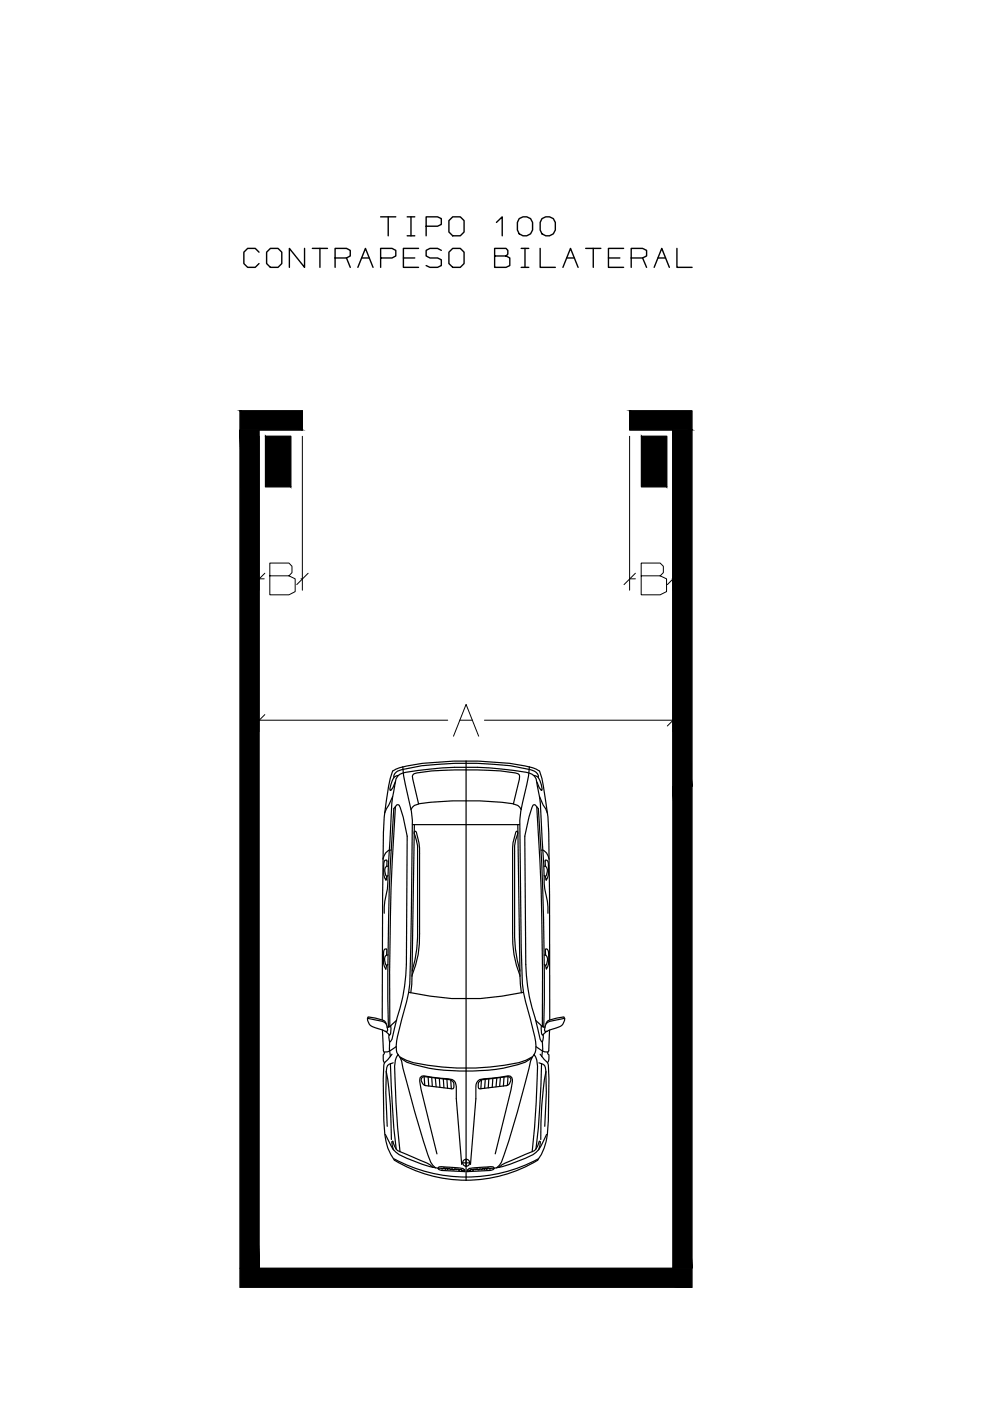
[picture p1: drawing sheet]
<svg xmlns="http://www.w3.org/2000/svg" width="210mm" height="297mm" viewBox="0 0 210 297" stroke-linecap="round" stroke-linejoin="round" font-family="sans-serif">
<!-- layer: 0 -->
<g fill="none" stroke="#000" stroke-width=".21">
<path d="M50.9 87.1h13.2M56.3 92.5h5.4v10.7h-5.4zM64.1 87.1v4h-9.2v177.8h87.8v-177.8h-9.2v-4M64.1 87.1h-13.2v185.8h95.8v-185.8h-13.2M64.1 92.5v32.6M133.5 87.1h13.2M133.5 92.5v32.6M136 92.5h5.4v10.7h-5.4zM142.7 92.5v62.6M54.9 122.7h1.1M56.1 121.5l-2.4 2.5M57.2 122.1h4.1l.6-.7v-1.3l-.6-.7h-4.1v6.7h4.1l1.3-.7v-2.7l-1.3-.6"/>
<path d="M63.8 122.7h.3M65.3 121.5l-2.4 2.5M133.5 122.7h1.2M134.7 121.5l-2.4 2.5M135.9 122.1h4.1l.6-.7v-1.3l-.6-.7h-4.1v6.7h4.1l1.3-.7v-2.7l-1.3-.6M142.5 122.7h.2M143.9 121.5l-2.4 2.5M54.9 152.7h40M56.1 151.5l-2.4 2.4M96.2 156.1l2.6-6.7 2.7 6.7M97.5 152.7h2.7M102.7 152.7h40"/>
<path d="M143.9 151.5l-2.4 2.4"/>
</g>
<g fill="none" stroke="#000" stroke-width=".25">
<path d="M83.2 168.9l-1.7 3.5M83.5 164.9a1.61 1.61 0 0 1 1.6-1.7 67.5 67.5 0 0 1 19.6-1.1 22.9 22.9 0 0 1 9 1.6l.4 .8v.4M83.8 171.1a522.4 522.4 0 0 0-1.2 46.6M84.5 164.4a1.41 1.41 0 0 0-1.3 1.1l-.6 1.8 .1 .3 .6-.6 .5-1.2M85.4 162.6a61.4 61.4 0 0 0 1.8 9.4l.2 1.9-.5 34.7-.7 3.8-1 3.7a16.2 16.2 0 0 0-1.2 6.6l.4 .9M87.1 171.7l.8-.9 1.1-.4a82 82 0 0 1 19.6 0l1.2 .4 .7 .9M87.4 174.8h22.8M87.9 174.8l-.6 32.2-.2 3.5M88.7 170.4l-1.2-5.2-.1-.7 .4-.5a73 73 0 0 1 18.3-.6l3.1 .5 .9 .4v.9l-1.2 5.2M98.8 161.4a45.7 45.7 0 0 0-14.8 1.7l-.8 .4a41.5 41.5 0 0 0-1.7 9.7l-.4 16.6-.1 26.4M98.8 161.4a45.7 45.7 0 0 1 14.9 1.7l.7 .4a49.8 49.8 0 0 1 1.9 13l.3 39.7M98.8 161.4v88.9"/>
<path d="M109.8 174.8l.5 32.2 .2 3.5M112.2 162.6a61.4 61.4 0 0 1-1.8 9.4l-.2 1.9 .3 27 .3 7.7 .6 3.8 1.1 3.7a16.2 16.2 0 0 1 1.1 6.6l-.3 .9M113.1 164.4a1.41 1.41 0 0 1 1.4 1.1l.4 1.8v.3a2.44 2.44 0 0 1-1.1-1.8M113.8 171.1a522.4 522.4 0 0 1 1.2 46.6M114.4 168.9l1.6 3.5M81.5 193.6l.1-2.5a29.8 29.8 0 0 0 .8-7.8l.5-10.4a36 36 0 0 1 1.1-7.8 2.36 2.36 0 0 1 2-1.4 75.8 75.8 0 0 1 26.2 .2 2.27 2.27 0 0 1 1.7 2.6 26.8 26.8 0 0 1 .8 6.4l.6 10.4a25.7 25.7 0 0 0 .7 7.8l.2 2.5M82 183.6v-1.2h-.4l-.1 .3a8.9 8.9 0 0 0 0 3.4l.3 .5 .2-.8M82.3 183.6a.8 .8 0 0 0-.7 1.1l.2 1 .2 .1 .3-.2M82.9 180.3a1.46 1.46 0 0 0-1.5 1.2l-.2 .7M114.7 180.3a1.46 1.46 0 0 1 1.5 1.2l.2 .7M115.3 183.6a.85 .85 0 0 1 .7 1.1l-.2 1-.1 .1-.3-.2M115.6 183.6v-1.2h.4l.2 .3a8.9 8.9 0 0 1-.1 3.4l-.3 .5-.2-.8"/>
<path d="M77.9 215.9l3.1 .6 .9 .6M81.1 218.4l.3 5.1a2.08 2.08 0 0 0 .1 1.8M81.7 218.7h.4a2.06 2.06 0 0 0-.3-2l-.7-.4-3.1-.7a1.85 1.85 0 0 0 1.6 2.3l1.6 .5 1.3 .9M82 202.5v-1.1l-.1-.2-.4 .1-.1 .2-.1 1.6v1.2l.5 1.2 .2-.8M82.3 202.5a.8 .8 0 0 0-.8 1.1l.3 1 .1 .1 .3-.2M82.8 217.5v1.6l-.1 .3-.2-.1-.1 .6 .2 1 .5-.6 1.1-4.4a37 37 0 0 0 2-11.4l.1-27.2-.8-4.1-.9-2.5-.5-.1-.6 .9a507.4 507.4 0 0 0-1.1 46.3M84.1 216.3l-1.4 1.3-.6 .2M86.7 210.4a56.9 56.9 0 0 0 24.3 0M87.4 205.9a28.4 28.4 0 0 0 1.1-9.5v-15.8a13.4 13.4 0 0 0-.7-4.2l.3-.2 .1 .1a11.5 11.5 0 0 1 .8 4.7v16.8a20.8 20.8 0 0 1-1.7 9M110.3 205.9a28.4 28.4 0 0 1-1.2-9.5v-15.8a8.3 8.3 0 0 1 .7-3.9l-.1-.4h-.3a9.9 9.9 0 0 0-.7 4.7v16.8a21.6 21.6 0 0 0 1.6 9M113.6 216.3l1.3 1.3 .7 .2M114.8 217.5v1.6l.1 .3 .3-.1v.6l-.3 1-.4-.6-1-4.4a37 37 0 0 1-2-11.4l-.2-27.2 .9-4.1 .8-2.5 .5-.1 .6 .9a507.4 507.4 0 0 1 1.2 46.3"/>
<path d="M115.4 202.5a.85 .85 0 0 1 .7 1.1l-.3 1-.1 .1-.3-.2M115.7 202.5v-1.2h.3l.2 .2a8.7 8.7 0 0 1-.1 3.4l-.3 .6-.1-.8M115.9 218.7h-.4a2.44 2.44 0 0 1 1-2.4l3.1-.7a1.8 1.8 0 0 1-1.6 2.3l-1.5 .5-1.3 .9M116.5 218.4l-.2 4.4-.2 .5 .3 .3v.9l-.3 .8M119.7 215.9l-3.1 .6-.8 .6M81.9 227.2a71.8 71.8 0 0 1 1.1 14.4M82.6 220.9v1.5l.2 1.6M82.8 225.5a217 217 0 0 0 1.2 18.1M83.1 223.5l-1.4 1.7-.3 .6a153.8 153.8 0 0 0 .2 14.7 10.3 10.3 0 0 0 2 5.5 29.3 29.3 0 0 0 30.4 0M83.4 225.3l-.9 .3-.3 .3-.2 .4a68.7 68.7 0 0 0 .1 12.5M84 221.9l-1.8 1.1-.7 .1M84.7 224.1l1.4 .7a40.9 40.9 0 0 0 12.7 1.6 51.9 51.9 0 0 0 11.2-1.1l1.5-.5 1.4-.7"/>
<path d="M84.9 224.3l1.3 .9a41.4 41.4 0 0 0 17.3 1.7 29.8 29.8 0 0 0 7.9-1.7l1.3-.9M89.9 228.3l.2 1.8M90.2 230.2l5.9 .6a1.37 1.37 0 0 0-.6-1.9l-5.6-.6-.4 .1-.2 .7 .3 .7 .7 .4M90.8 228.3l.1 2M91.5 228.5l.2 1.8M92.3 228.6l.2 1.8M93.1 228.6l.2 1.9M94 228.7l.1 1.9M94.8 228.9l.1 1.8M95.6 228.9l.1 1.9M102.1 228.9l-.1 1.9M102.9 228.9l-.1 1.8"/>
<path d="M103.6 228.7l-.1 1.9M104.5 228.6l-.1 1.9M105.3 228.6l-.1 1.8M106.1 228.5l-.2 1.8M106.9 228.3l-.2 2M107.4 230.2a1.26 1.26 0 0 0 .9-1.5l-.2-.3-.4-.1-5.6 .6a1.24 1.24 0 0 0-.4 1.9l5.8-.6M107.7 228.3l-.1 1.8M113.6 221.9l1.9 1.1 .7 .1M114.3 225.3l.8 .3 .4 .3 .1 .4a65.8 65.8 0 0 1-.1 12.5M114.5 223.5l1.5 1.7 .3 .6a153.8 153.8 0 0 1-.3 14.7 11.2 11.2 0 0 1-2 5.5M114.8 225.5a195.2 195.2 0 0 1-1.2 18.1M115 220.9l.1 1.5-.2 1.6"/>
<path d="M115.8 227.2a71.8 71.8 0 0 0-1.1 14.4M81.7 240.5a11.9 11.9 0 0 0 2.3 3.8 22.7 22.7 0 0 0 9.7 3.4v.2h.3v-.3h.3v.3h.2v-.2h.3v.2h.2v-.2h.4v.3l.6-.2v.2h.3v-.2h.4v.2l.5-.1v.2h.3v-.2h.3v.3l.7-.1M83.5 243.8l-.4-1.6 .1-.3 .2 .2a2.76 2.76 0 0 0 1.3 2l5.8 2.5 1.3 .9M83.6 245.7a32.2 32.2 0 0 0 30.5 0M84.8 244.2a207.5 207.5 0 0 1-1.1-18.1l.1-1.4 .6-1.1 .7 1.4 1.2 4.6a153 153 0 0 0 5 16.8l1 1.2M92.6 244.6l-3.3-13.5-.3-1.8a.88 .88 0 0 1 .8-1.2l6.1 .8a1.93 1.93 0 0 1 .8 2.3v1.8l1.2 13.9M92.9 247.5l.7-.1 4.5 .3 .4 .3 .1 .4-4.9-.2-.7-.3zM98.1 246.5h1.5M99.2 248l.3-.3 .9-.1 3.6-.2h.5l.2 .4-.7 .4-5 .2zM105 244.6l3.3-13.5 .3-1.8a.93 .93 0 0 0-.8-1.2l-6.1 .8a2 2 0 0 0-.8 2.3v1.8l-1.1 13.9M112.8 244.2a207.5 207.5 0 0 0 1.2-18.1l-.2-1.4-.5-1.1-.8 1.4-.3 1.5a219 219 0 0 1-5.9 19.9l-1 1.2M114.2 243.8l.4-1.6-.2-.3-.1 .2a2.99 2.99 0 0 1-2.9 2.6l-4.3 1.9-1.3 .9"/>
<path d="M115.9 240.5a9 9 0 0 1-2.9 4.3 24.5 24.5 0 0 1-9 2.9v.2h-.3v-.3h-.4v.3h-.2v-.2h-.3v.2h-.2v-.2h-.4v.3l-.6-.2v.2h-.3v-.2h-.3v.2l-.6-.1v.2h-.2v-.2h-.4v.3l-.7-.1"/>
<circle cx="98.8" cy="246.5" r=".74"/>
</g>
<g fill="#000" stroke="#000" stroke-width=".21">
<path d="M50.9 91.1l4 177.8v-177.8zM50.9 91.1l4 177.8h-4z"/>
<path d="M56.3 92.5l5.4 10.7v-10.7zM56.3 92.5l5.4 10.7h-5.4z"/>
<path d="M50.9 87.1l13.2 4v-4zM50.9 87.1l13.2 4h-13.2z"/>
<path d="M136 92.5l5.4 10.7v-10.7zM136 92.5l5.4 10.7h-5.4z"/>
<path d="M133.5 87.1l13.2 4v-4zM133.5 87.1l13.2 4h-13.2z"/>
<path d="M142.7 91.1l4 75.7v-75.7zM142.7 91.1l4 75.7h-4z"/>
<path d="M142.7 166.8l4 102.1v-102.1zM142.7 166.8l4 102.1h-4z"/>
<path d="M50.9 268.9l95.8 4v-4zM50.9 268.9l95.8 4h-95.8z"/>
</g>
<g fill="none" stroke="#000" stroke-width=".3">
<path d="M54.9 53.5l-.8-.8h-1.6l-.8 .8v2.4l.8 .8h1.6l.8-.8M56.5 53.5l.8-.8h1.6l.8 .8v2.4l-.8 .8h-1.6l-.8-.8zM64.6 52.7v4l-3.2-4v4M66.2 52.7h3.2M67.8 52.7v4M71 54.7h2.5l.8-.4v-1.2l-.8-.4h-2.5v4M73.5 54.7l.8 2M75.9 56.7l1.6-4 1.6 4M76.7 54.7h1.6M80.7 54.7h2.4l.8-.4v-1.2l-.8-.4h-2.4v4M80.7 46h3.2M82.3 46v4"/>
<path d="M85.5 54.7h2.4M86.3 46h1.6M86.3 50h1.6M87.1 46v4M88.7 52.7h-3.2v4h3.2M90.4 48h2.4l.8-.4v-1.2l-.8-.4h-2.4v4M93.6 53.1l-.8-.4h-1.6l-.8 .4v1.2l.8 .4h1.6l.8 .4v1.2l-.8 .4h-1.6l-.8-.4M95.2 46.8l.8-.8h1.6l.8 .8v2.4l-.8 .8h-1.6l-.8-.8zM95.2 53.5l.8-.8h1.6l.8 .8v2.4l-.8 .8h-1.6l-.8-.8zM104.9 54.3h2.4l.4-.4v-.8l-.4-.4h-2.4v4h2.4l.8-.4v-1.6l-.8-.4M105.3 47.2l1.2-1.2v4M110.1 46.4a1.75 1.75 0 0 1 2.8 .8v1.6a1.65 1.65 0 0 1-1.6 1.2 1.65 1.65 0 0 1-1.6-1.2v-1.6z"/>
<path d="M110.5 52.7h1.6M110.5 56.7h1.6M111.3 52.7v4M114.5 52.7v4h3.2M114.9 46.4a1.75 1.75 0 0 1 2.8 .8v1.6a1.65 1.65 0 0 1-1.6 1.2 1.65 1.65 0 0 1-1.6-1.2v-1.6zM119.4 56.7l1.6-4 1.6 4M120.2 54.7h1.6M124.2 52.7h3.2M125.8 52.7v4M129 54.7h2.4M132.2 52.7h-3.2v4h3.2M133.8 54.7h2.4l.9-.4v-1.2l-.9-.4h-2.4v4"/>
<path d="M136.2 54.7l.9 2M138.7 56.7l1.6-4 1.6 4M139.5 54.7h1.6M143.5 52.7v4h3.2"/>
</g>
</svg>
